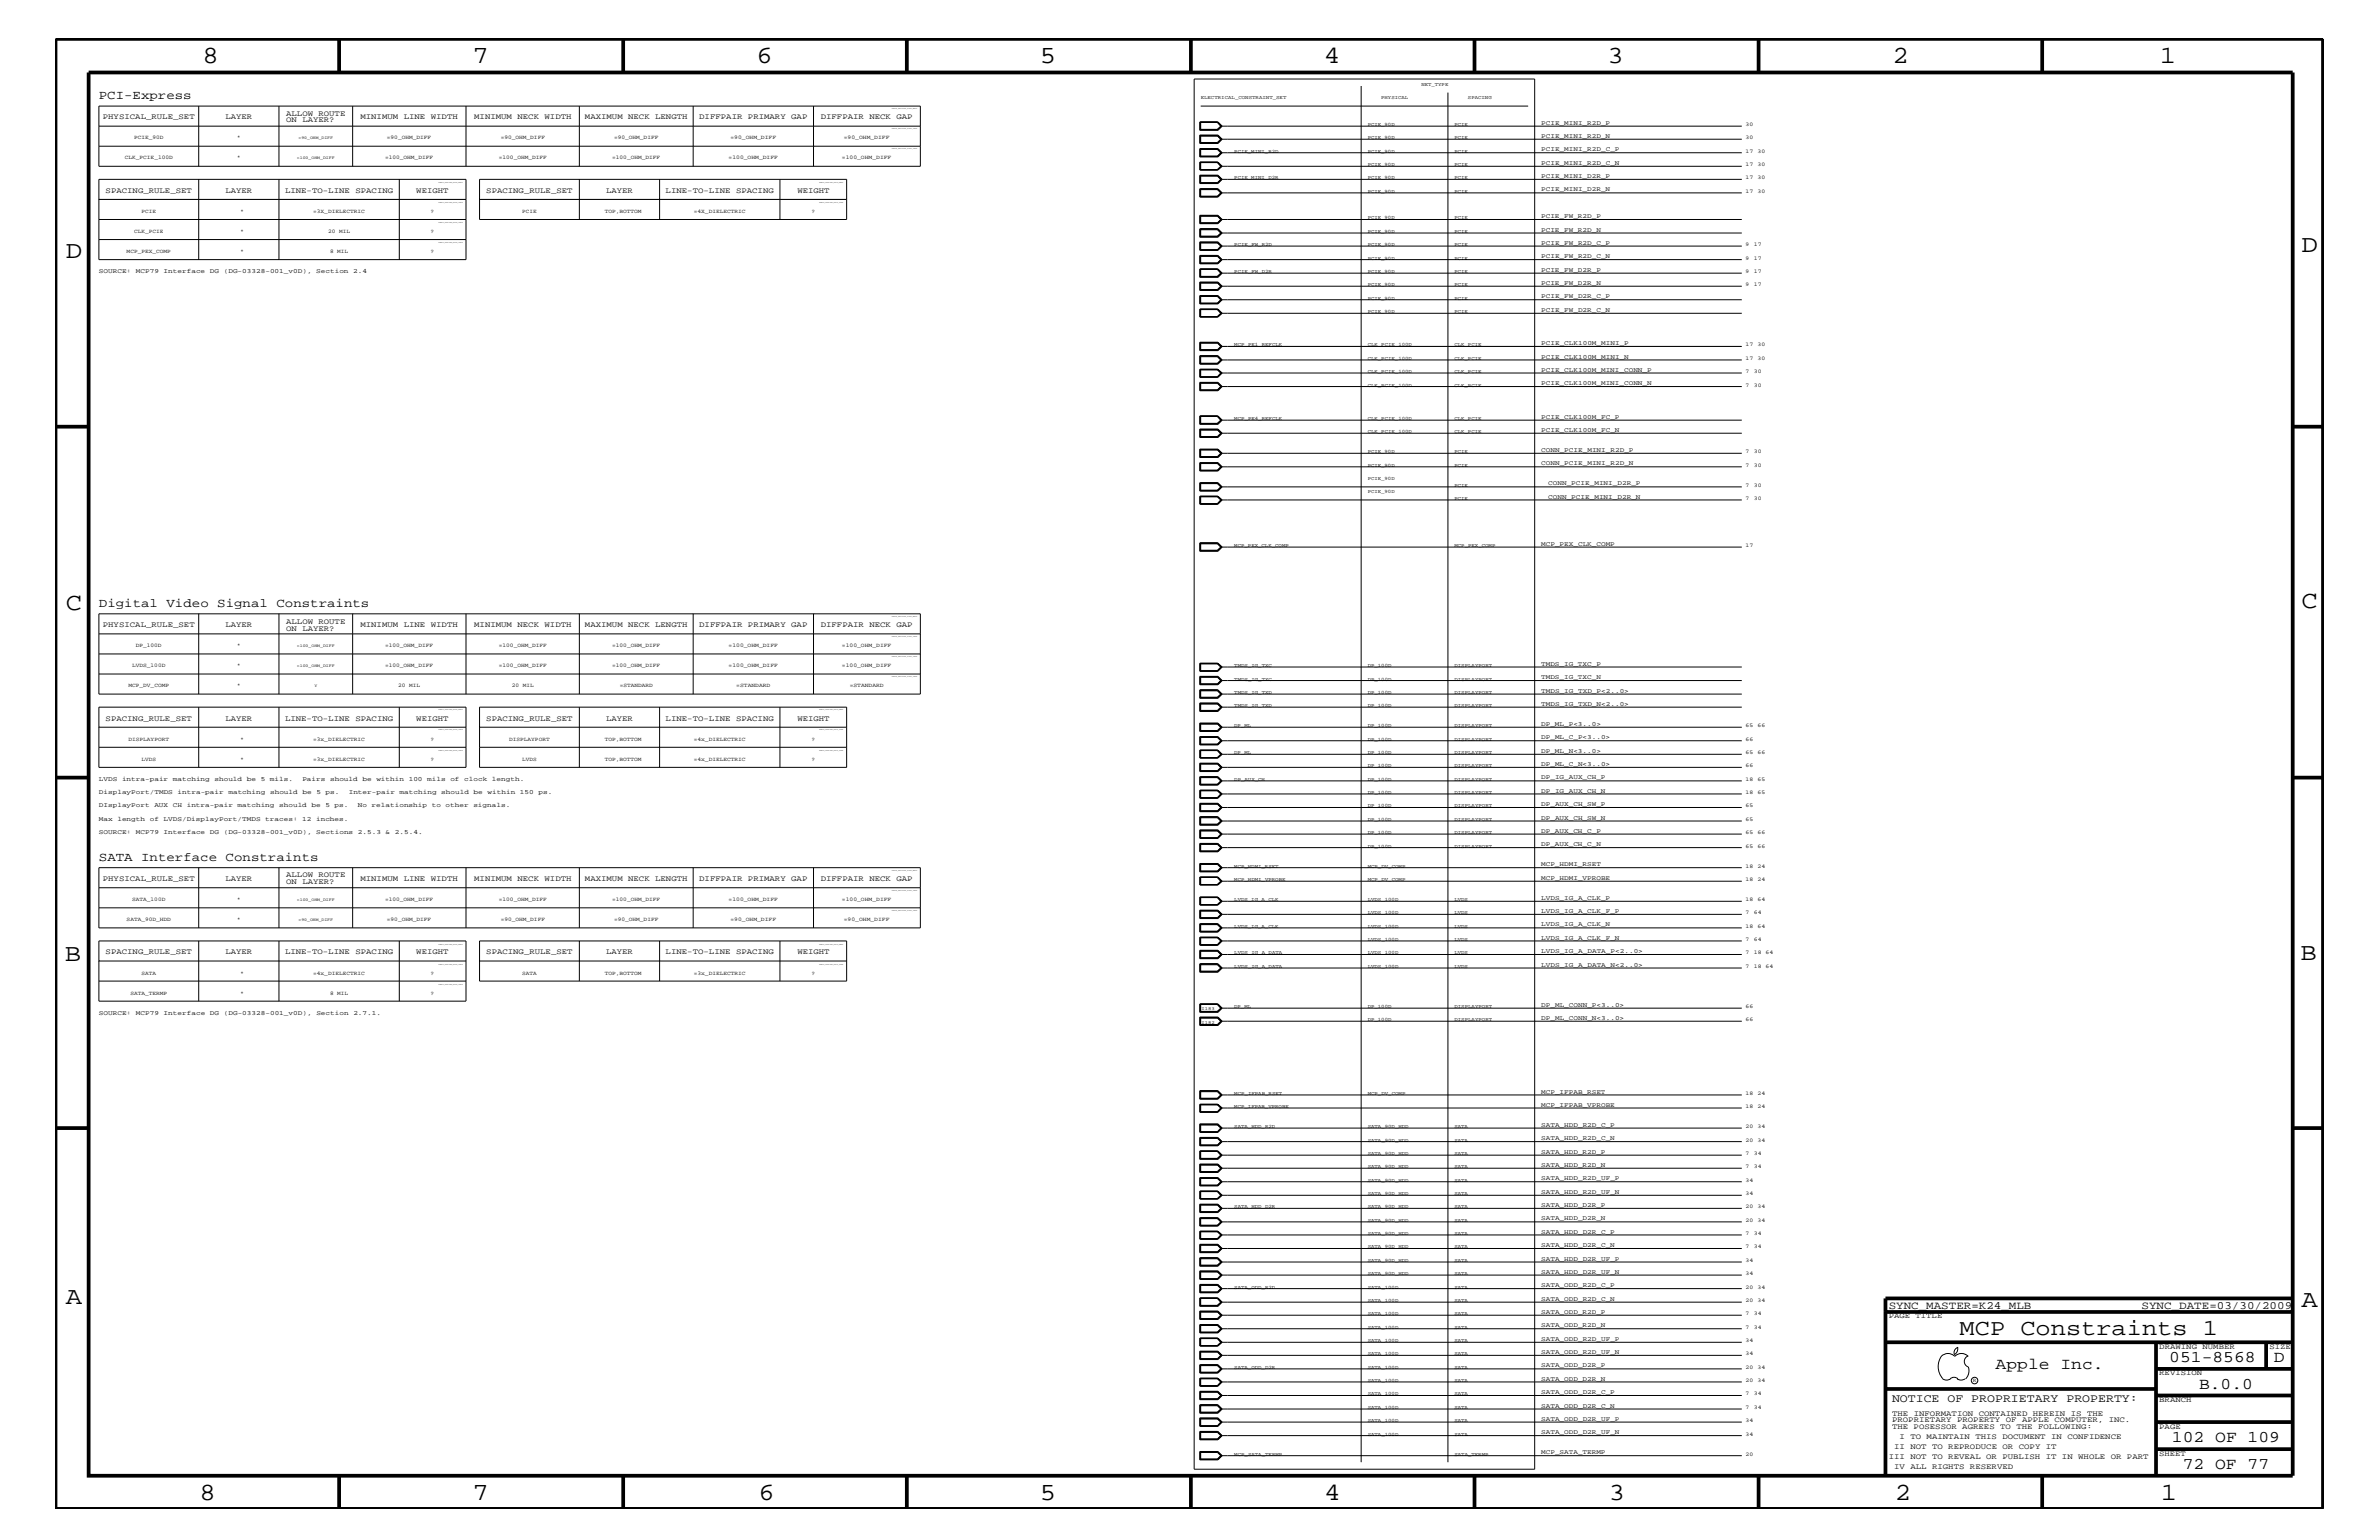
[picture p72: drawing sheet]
<svg xmlns="http://www.w3.org/2000/svg" width="432mm" height="279mm" viewBox="0 0 432 279" stroke-linecap="round" stroke-linejoin="round" font-family="sans-serif">
<defs><g id="words">
<g font-size="4.5">
<text x="36.7" y="11.5">8</text>
<text x="85.8" y="11.5">7</text>
<text x="137.3" y="11.5">6</text>
<text x="188.7" y="11.5">5</text>
<text x="240.3" y="11.5">4</text>
<text x="291.8" y="11.5">3</text>
<text x="343.5" y="11.5">2</text>
<text x="392" y="11.5">1</text>
<text x="11.9" y="46.8">D</text>
<text x="417.7" y="45.7">D</text>
<text x="11.9" y="110.6">C</text>
<text x="417.7" y="110.3">C</text>
<text x="11.8" y="174.3">B</text>
<text x="417.6" y="174.2">B</text>
<text x="11.9" y="236.7">A</text>
<text x="417.7" y="237.1">A</text>
<text x="36.2" y="272.1">8</text>
<text x="85.8" y="272.1">7</text>
<text x="137.7" y="272.1">6</text>
<text x="188.7" y="272.1">5</text>
<text x="240.4" y="272.1">4</text>
<text x="292" y="272.1">3</text>
<text x="343.9" y="272.1">2</text>
<text x="392.2" y="272.1">1</text>
</g>
<text font-size="4.1" x="355.7" y="242.3">MCP Constraints 1</text>
<g font-size="3">
<text x="362.2" y="248.4">Apple Inc.</text>
<text x="393.7" y="247.1">051-8568</text>
<text x="399.2" y="252">B.0.0</text>
<text x="412.7" y="247.1">D</text>
<text x="394.2" y="261.6">102 OF 109</text>
<text x="396.2" y="266.6">72 OF 77</text>
</g>
<g font-size="2.3">
<text x="17.9" y="18">PCI-Express</text>
<text x="17.9" y="110.2">Digital Video Signal Constraints</text>
<text x="17.9" y="156.2">SATA Interface Constraints</text>
</g>
<text font-size="2.1" x="343.4" y="254.4">NOTICE OF PROPRIETARY PROPERTY:</text>
<g font-size="2">
<text x="342.8" y="237.4">SYNC_MASTER=K24_MLB</text>
<text x="388.7" y="237.4">SYNC_DATE=03/30/2009</text>
</g>
<g font-size="1.4">
<text x="18.7" y="21.6">PHYSICAL_RULE_SET</text>
<text x="40.9" y="21.6">LAYER</text>
<text x="51.9" y="21">ALLOW ROUTE</text>
<text x="51.9" y="22.2">ON LAYER?</text>
<text x="65.4" y="21.6">MINIMUM LINE WIDTH</text>
<text x="86.1" y="21.6">MINIMUM NECK WIDTH</text>
<text x="106.2" y="21.6">MAXIMUM NECK LENGTH</text>
<text x="126.9" y="21.6">DIFFPAIR PRIMARY GAP</text>
<text x="149" y="21.6">DIFFPAIR NECK GAP</text>
<text x="19.2" y="35">SPACING_RULE_SET</text>
<text x="40.9" y="35">LAYER</text>
<text x="51.7" y="35">LINE-TO-LINE SPACING</text>
<text x="75.6" y="35">WEIGHT</text>
<text x="88.3" y="35">SPACING_RULE_SET</text>
<text x="110" y="35">LAYER</text>
<text x="120.8" y="35">LINE-TO-LINE SPACING</text>
<text x="144.7" y="35">WEIGHT</text>
<text x="18.7" y="113.7">PHYSICAL_RULE_SET</text>
<text x="40.9" y="113.7">LAYER</text>
<text x="51.9" y="113.1">ALLOW ROUTE</text>
<text x="65.4" y="113.7">MINIMUM LINE WIDTH</text>
<text x="86.1" y="113.7">MINIMUM NECK WIDTH</text>
<text x="106.2" y="113.7">MAXIMUM NECK LENGTH</text>
<text x="126.9" y="113.7">DIFFPAIR PRIMARY GAP</text>
<text x="149" y="113.7">DIFFPAIR NECK GAP</text>
<text x="51.9" y="114.4">ON LAYER?</text>
<text x="19.2" y="130.8">SPACING_RULE_SET</text>
<text x="40.9" y="130.8">LAYER</text>
<text x="51.7" y="130.8">LINE-TO-LINE SPACING</text>
<text x="75.6" y="130.8">WEIGHT</text>
<text x="88.3" y="130.8">SPACING_RULE_SET</text>
<text x="110" y="130.8">LAYER</text>
<text x="120.8" y="130.8">LINE-TO-LINE SPACING</text>
<text x="144.7" y="130.8">WEIGHT</text>
<text x="18.7" y="159.9">PHYSICAL_RULE_SET</text>
<text x="40.9" y="159.9">LAYER</text>
<text x="51.9" y="159.2">ALLOW ROUTE</text>
<text x="51.9" y="160.5">ON LAYER?</text>
<text x="65.4" y="159.9">MINIMUM LINE WIDTH</text>
<text x="86.1" y="159.9">MINIMUM NECK WIDTH</text>
<text x="106.2" y="159.9">MAXIMUM NECK LENGTH</text>
<text x="126.9" y="159.9">DIFFPAIR PRIMARY GAP</text>
<text x="149" y="159.9">DIFFPAIR NECK GAP</text>
<text x="19.2" y="173.2">SPACING_RULE_SET</text>
<text x="40.9" y="173.2">LAYER</text>
<text x="51.7" y="173.2">LINE-TO-LINE SPACING</text>
<text x="75.6" y="173.2">WEIGHT</text>
<text x="88.3" y="173.2">SPACING_RULE_SET</text>
<text x="110" y="173.2">LAYER</text>
<text x="120.8" y="173.2">LINE-TO-LINE SPACING</text>
<text x="144.7" y="173.2">WEIGHT</text>
<text x="342.8" y="239.2">PAGE TITLE</text>
<text x="391.9" y="244.7">DRAWING NUMBER</text>
<text x="411.9" y="244.7">SIZE</text>
<text x="391.9" y="249.5">REVISION</text>
<text x="343.4" y="256.8">THE INFORMATION CONTAINED HEREIN IS THE</text>
<text x="391.9" y="254.4">BRANCH</text>
<text x="343.4" y="259.3">THE POSESSOR AGREES TO THE FOLLOWING:</text>
<text x="343.4" y="258">PROPRIETARY PROPERTY OF APPLE COMPUTER, INC.</text>
<text x="343.8" y="262.9">II NOT TO REPRODUCE OR COPY IT</text>
<text x="344.8" y="261.1">I TO MAINTAIN THIS DOCUMENT IN CONFIDENCE</text>
<text x="391.9" y="259.3">PAGE</text>
<text x="342.8" y="264.7">III NOT TO REVEAL OR PUBLISH IT IN WHOLE OR PART</text>
<text x="343.8" y="266.6">IV ALL RIGHTS RESERVED</text>
<text x="391.9" y="264.1">SHEET</text>
</g>
<g font-size="1.2">
<text x="279.7" y="22.6">PCIE_MINI_R2D_P</text>
<text x="279.7" y="25">PCIE_MINI_R2D_N</text>
<text x="279.7" y="27.5">PCIE_MINI_R2D_C_P</text>
<text x="279.7" y="29.9">PCIE_MINI_R2D_C_N</text>
<text x="279.7" y="32.3">PCIE_MINI_D2R_P</text>
<text x="279.7" y="34.7">PCIE_MINI_D2R_N</text>
<text x="279.7" y="39.6">PCIE_FW_R2D_P</text>
<text x="279.7" y="42">PCIE_FW_R2D_N</text>
<text x="279.7" y="46.8">PCIE_FW_R2D_C_N</text>
<text x="279.7" y="44.4">PCIE_FW_R2D_C_P</text>
<text x="17.9" y="49.6">SOURCE:</text>
<text x="24.7" y="49.6">MCP79</text>
<text x="29.7" y="49.6">Interface</text>
<text x="38.1" y="49.6">DG</text>
<text x="40.6" y="49.6">(DG-03328-001_v0D),</text>
<text x="57.4" y="49.6">Section</text>
<text x="64.1" y="49.6">2.4</text>
<text x="279.7" y="51.7">PCIE_FW_D2R_N</text>
<text x="279.7" y="49.3">PCIE_FW_D2R_P</text>
<text x="279.7" y="56.6">PCIE_FW_D2R_C_N</text>
<text x="279.7" y="54.1">PCIE_FW_D2R_C_P</text>
<text x="279.7" y="65.1">PCIE_CLK100M_MINI_N</text>
<text x="279.7" y="62.6">PCIE_CLK100M_MINI_P</text>
<text x="279.7" y="69.9">PCIE_CLK100M_MINI_CONN_N</text>
<text x="279.7" y="67.5">PCIE_CLK100M_MINI_CONN_P</text>
<text x="279.7" y="76">PCIE_CLK100M_FC_P</text>
<text x="279.7" y="78.3">PCIE_CLK100M_FC_N</text>
<text x="279.7" y="82">CONN_PCIE_MINI_R2D_P</text>
<text x="279.7" y="84.4">CONN_PCIE_MINI_R2D_N</text>
<text x="281" y="88.1">CONN_PCIE_MINI_D2R_P</text>
<text x="281" y="90.5">CONN_PCIE_MINI_D2R_N</text>
<text x="279.7" y="99">MCP_PEX_CLK_COMP</text>
<text x="279.7" y="120.8">TMDS_IG_TXC_P</text>
<text x="279.7" y="123.2">TMDS_IG_TXC_N</text>
<text x="279.7" y="125.7">TMDS_IG_TXD_P&lt;2..0&gt;</text>
<text x="279.7" y="131.7">DP_ML_P&lt;3..0&gt;</text>
<text x="279.7" y="128">TMDS_IG_TXD_N&lt;2..0&gt;</text>
<text x="279.7" y="134.1">DP_ML_C_P&lt;3..0&gt;</text>
<text x="279.7" y="136.6">DP_ML_N&lt;3..0&gt;</text>
<text x="17.9" y="141.7">LVDS</text>
<text x="22.1" y="141.7">intra-pair</text>
<text x="31.4" y="141.7">matching</text>
<text x="38.9" y="141.7">should</text>
<text x="44.8" y="141.7">be</text>
<text x="47.3" y="141.7">5</text>
<text x="49" y="141.7">mils.</text>
<text x="54.9" y="141.7">Pairs</text>
<text x="59.9" y="141.7">should</text>
<text x="65.8" y="141.7">be</text>
<text x="68.3" y="141.7">within</text>
<text x="74.2" y="141.7">100</text>
<text x="77.5" y="141.7">mils</text>
<text x="81.7" y="141.7">of</text>
<text x="84.3" y="141.7">clock</text>
<text x="89.3" y="141.7">length.</text>
<text x="279.7" y="139">DP_ML_C_N&lt;3..0&gt;</text>
<text x="279.7" y="143.9">DP_IG_AUX_CH_N</text>
<text x="279.7" y="141.4">DP_IG_AUX_CH_P</text>
<text x="17.9" y="149">Max</text>
<text x="17.9" y="146.5">DIsplayPort</text>
<text x="17.9" y="144">DisplayPort/TMDS</text>
<text x="21.3" y="149">length</text>
<text x="27.2" y="149">of</text>
<text x="28" y="146.5">AUX</text>
<text x="29.7" y="149">LVDS/DisplayPort/TMDS</text>
<text x="31.4" y="146.5">CH</text>
<text x="32.2" y="144">intra-pair</text>
<text x="33.9" y="146.5">intra-pair</text>
<text x="41.5" y="144">matching</text>
<text x="43.1" y="146.5">matching</text>
<text x="48.1" y="149">traces:</text>
<text x="49" y="144">should</text>
<text x="50.7" y="146.5">should</text>
<text x="54.9" y="149">12</text>
<text x="54.9" y="144">be</text>
<text x="56.5" y="146.5">be</text>
<text x="57.4" y="149">inches.</text>
<text x="57.4" y="144">5</text>
<text x="59.1" y="146.5">5</text>
<text x="59.1" y="144">ps.</text>
<text x="60.7" y="146.5">ps.</text>
<text x="63.3" y="144">Inter-pair</text>
<text x="64.9" y="146.5">No</text>
<text x="67.5" y="146.5">relationship</text>
<text x="72.5" y="144">matching</text>
<text x="78.4" y="146.5">to</text>
<text x="80.1" y="144">should</text>
<text x="80.9" y="146.5">other</text>
<text x="85.9" y="146.5">signals.</text>
<text x="86" y="144">be</text>
<text x="88.5" y="144">within</text>
<text x="94.4" y="144">150</text>
<text x="97.7" y="144">ps.</text>
<text x="279.7" y="146.2">DP_AUX_CH_SW_P</text>
<text x="279.7" y="148.7">DP_AUX_CH_SW_N</text>
<text x="17.9" y="151.3">SOURCE:</text>
<text x="24.7" y="151.3">MCP79</text>
<text x="29.7" y="151.3">Interface</text>
<text x="38.1" y="151.3">DG</text>
<text x="40.6" y="151.3">(DG-03328-001_v0D),</text>
<text x="57.4" y="151.3">Sections</text>
<text x="65" y="151.3">2.5.3</text>
<text x="70" y="151.3">&amp;</text>
<text x="71.7" y="151.3">2.5.4.</text>
<text x="279.7" y="151.1">DP_AUX_CH_C_P</text>
<text x="279.7" y="153.5">DP_AUX_CH_C_N</text>
<text x="279.7" y="159.6">MCP_HDMI_VPROBE</text>
<text x="279.7" y="157.2">MCP_HDMI_RSET</text>
<text x="279.7" y="163.3">LVDS_IG_A_CLK_P</text>
<text x="279.7" y="165.6">LVDS_IG_A_CLK_F_P</text>
<text x="279.7" y="170.5">LVDS_IG_A_CLK_F_N</text>
<text x="279.7" y="172.9">LVDS_IG_A_DATA_P&lt;2..0&gt;</text>
<text x="279.7" y="168.1">LVDS_IG_A_CLK_N</text>
<text x="279.7" y="175.4">LVDS_IG_A_DATA_N&lt;2..0&gt;</text>
<text x="17.9" y="184.1">SOURCE:</text>
<text x="24.7" y="184.1">MCP79</text>
<text x="29.7" y="184.1">Interface</text>
<text x="38.1" y="184.1">DG</text>
<text x="40.6" y="184.1">(DG-03328-001_v0D),</text>
<text x="57.4" y="184.1">Section</text>
<text x="64.1" y="184.1">2.7.1.</text>
<text x="279.7" y="182.7">DP_ML_CONN_P&lt;3..0&gt;</text>
<text x="279.7" y="185">DP_ML_CONN_N&lt;3..0&gt;</text>
<text x="279.7" y="198.4">MCP_IFPAB_RSET</text>
<text x="279.7" y="200.9">MCP_IFPAB_VPROBE</text>
<text x="279.7" y="206.9">SATA_HDD_R2D_C_N</text>
<text x="279.7" y="204.4">SATA_HDD_R2D_C_P</text>
<text x="279.7" y="209.3">SATA_HDD_R2D_P</text>
<text x="279.7" y="214.2">SATA_HDD_R2D_UF_P</text>
<text x="279.7" y="211.7">SATA_HDD_R2D_N</text>
<text x="279.7" y="216.6">SATA_HDD_R2D_UF_N</text>
<text x="279.7" y="219">SATA_HDD_D2R_P</text>
<text x="279.7" y="221.4">SATA_HDD_D2R_N</text>
<text x="279.7" y="226.3">SATA_HDD_D2R_C_N</text>
<text x="279.7" y="223.9">SATA_HDD_D2R_C_P</text>
<text x="279.7" y="233.5">SATA_ODD_R2D_C_P</text>
<text x="279.7" y="231.1">SATA_HDD_D2R_UF_N</text>
<text x="279.7" y="228.7">SATA_HDD_D2R_UF_P</text>
<text x="279.7" y="236">SATA_ODD_R2D_C_N</text>
<text x="279.7" y="238.4">SATA_ODD_R2D_P</text>
<text x="279.7" y="245.6">SATA_ODD_R2D_UF_N</text>
<text x="279.7" y="243.3">SATA_ODD_R2D_UF_P</text>
<text x="279.7" y="240.8">SATA_ODD_R2D_N</text>
<text x="279.7" y="248.1">SATA_ODD_D2R_P</text>
<text x="279.7" y="250.6">SATA_ODD_D2R_N</text>
<text x="279.7" y="257.8">SATA_ODD_D2R_UF_P</text>
<text x="279.7" y="255.4">SATA_ODD_D2R_C_N</text>
<text x="279.7" y="252.9">SATA_ODD_D2R_C_P</text>
<text x="279.7" y="260.2">SATA_ODD_D2R_UF_N</text>
<text x="279.7" y="263.8">MCP_SATA_TERMP</text>
</g>
<g font-size="1">
<text x="316.8" y="22.9">30</text>
<text x="22.6" y="28.9">CLK_PCIE_100D</text>
<text x="24.3" y="25.3">PCIE_90D</text>
<text x="43.1" y="28.9">*</text>
<text x="43.1" y="25.3">*</text>
<text x="69.9" y="28.9">=100_OHM_DIFF</text>
<text x="70.2" y="25.3">=90_OHM_DIFF</text>
<text x="90.6" y="28.9">=100_OHM_DIFF</text>
<text x="90.9" y="25.3">=90_OHM_DIFF</text>
<text x="111.1" y="28.9">=100_OHM_DIFF</text>
<text x="111.5" y="25.3">=90_OHM_DIFF</text>
<text x="132.2" y="28.9">=100_OHM_DIFF</text>
<text x="132.6" y="25.3">=90_OHM_DIFF</text>
<text x="152.8" y="28.9">=100_OHM_DIFF</text>
<text x="153.2" y="25.3">=90_OHM_DIFF</text>
<text x="316.8" y="25.3">30</text>
<text x="316.8" y="27.7">17</text>
<text x="319" y="27.7">30</text>
<text x="316.8" y="32.5">17</text>
<text x="316.8" y="35">17</text>
<text x="316.8" y="30.2">17</text>
<text x="319" y="32.5">30</text>
<text x="319" y="35">30</text>
<text x="319" y="30.2">30</text>
<text x="25.7" y="38.6">PCIE</text>
<text x="43.6" y="38.6">*</text>
<text x="56.9" y="38.6">=3X_DIELECTRIC</text>
<text x="78.1" y="38.6">?</text>
<text x="94.8" y="38.6">PCIE</text>
<text x="109.8" y="38.6">TOP,BOTTOM</text>
<text x="125.9" y="38.6">=4X_DIELECTRIC</text>
<text x="147.3" y="38.6">?</text>
<text x="23" y="45.9">MCP_PEX_COMP</text>
<text x="24.3" y="42.3">CLK_PCIE</text>
<text x="43.6" y="45.9">*</text>
<text x="43.6" y="42.3">*</text>
<text x="59.6" y="42.3">20 MIL</text>
<text x="59.9" y="45.9">8 MIL</text>
<text x="78.1" y="45.9">?</text>
<text x="78.1" y="42.3">?</text>
<text x="316.8" y="47.1">9</text>
<text x="316.8" y="44.6">9</text>
<text x="318.3" y="47.1">17</text>
<text x="318.3" y="44.6">17</text>
<text x="316.8" y="51.9">9</text>
<text x="316.8" y="49.6">9</text>
<text x="318.3" y="51.9">17</text>
<text x="318.3" y="49.6">17</text>
<text x="316.8" y="65.3">17</text>
<text x="316.8" y="62.9">17</text>
<text x="319" y="65.3">30</text>
<text x="319" y="62.9">30</text>
<text x="316.8" y="70.1">7</text>
<text x="316.8" y="67.7">7</text>
<text x="318.3" y="70.1">30</text>
<text x="318.3" y="67.7">30</text>
<text x="316.8" y="82.2">7</text>
<text x="318.3" y="82.2">30</text>
<text x="316.8" y="88.3">7</text>
<text x="316.8" y="84.7">7</text>
<text x="318.3" y="88.3">30</text>
<text x="318.3" y="84.7">30</text>
<text x="316.8" y="90.7">7</text>
<text x="318.3" y="90.7">30</text>
<text x="316.8" y="99.3">17</text>
<text x="24.7" y="117.4">DP_100D</text>
<text x="43.1" y="117.4">*</text>
<text x="69.9" y="117.4">=100_OHM_DIFF</text>
<text x="90.6" y="117.4">=100_OHM_DIFF</text>
<text x="111.1" y="117.4">=100_OHM_DIFF</text>
<text x="132.2" y="117.4">=100_OHM_DIFF</text>
<text x="152.8" y="117.4">=100_OHM_DIFF</text>
<text x="23.3" y="124.7">MCP_DV_COMP</text>
<text x="24" y="121">LVDS_100D</text>
<text x="43.1" y="124.7">*</text>
<text x="43.1" y="121">*</text>
<text x="69.9" y="121">=100_OHM_DIFF</text>
<text x="72.3" y="124.7">20 MIL</text>
<text x="90.6" y="121">=100_OHM_DIFF</text>
<text x="92.9" y="124.7">20 MIL</text>
<text x="111.1" y="121">=100_OHM_DIFF</text>
<text x="112.5" y="124.7">=STANDARD</text>
<text x="132.2" y="121">=100_OHM_DIFF</text>
<text x="133.6" y="124.7">=STANDARD</text>
<text x="152.8" y="121">=100_OHM_DIFF</text>
<text x="154.2" y="124.7">=STANDARD</text>
<text x="316.8" y="131.9">65</text>
<text x="319" y="131.9">66</text>
<text x="23.3" y="134.4">DISPLAYPORT</text>
<text x="43.6" y="134.4">*</text>
<text x="56.9" y="134.4">=3x_DIELECTRIC</text>
<text x="78.1" y="134.4">?</text>
<text x="92.4" y="134.4">DISPLAYPORT</text>
<text x="109.8" y="134.4">TOP,BOTTOM</text>
<text x="125.9" y="134.4">=4x_DIELECTRIC</text>
<text x="147.3" y="134.4">?</text>
<text x="316.8" y="134.4">66</text>
<text x="316.8" y="136.8">65</text>
<text x="319" y="136.8">66</text>
<text x="25.7" y="138">LVDS</text>
<text x="43.6" y="138">*</text>
<text x="56.9" y="138">=3x_DIELECTRIC</text>
<text x="78.1" y="138">?</text>
<text x="94.8" y="138">LVDS</text>
<text x="109.8" y="138">TOP,BOTTOM</text>
<text x="125.9" y="138">=4x_DIELECTRIC</text>
<text x="147.3" y="138">?</text>
<text x="316.8" y="139.2">66</text>
<text x="316.8" y="141.7">18</text>
<text x="319" y="141.7">65</text>
<text x="316.8" y="144">18</text>
<text x="316.8" y="146.5">65</text>
<text x="316.8" y="149">65</text>
<text x="319" y="144">65</text>
<text x="316.8" y="151.3">65</text>
<text x="316.8" y="153.8">65</text>
<text x="319" y="151.3">66</text>
<text x="319" y="153.8">66</text>
<text x="316.8" y="159.9">18</text>
<text x="316.8" y="157.4">18</text>
<text x="319" y="159.9">24</text>
<text x="319" y="157.4">24</text>
<text x="23" y="167.1">SATA_90D_HDD</text>
<text x="24" y="163.5">SATA_100D</text>
<text x="43.1" y="163.5">*</text>
<text x="43.1" y="167.1">*</text>
<text x="69.9" y="163.5">=100_OHM_DIFF</text>
<text x="70.2" y="167.1">=90_OHM_DIFF</text>
<text x="90.6" y="163.5">=100_OHM_DIFF</text>
<text x="90.9" y="167.1">=90_OHM_DIFF</text>
<text x="111.1" y="163.5">=100_OHM_DIFF</text>
<text x="111.5" y="167.1">=90_OHM_DIFF</text>
<text x="132.2" y="163.5">=100_OHM_DIFF</text>
<text x="132.6" y="167.1">=90_OHM_DIFF</text>
<text x="152.8" y="163.5">=100_OHM_DIFF</text>
<text x="153.2" y="167.1">=90_OHM_DIFF</text>
<text x="316.8" y="163.5">18</text>
<text x="316.8" y="165.9">7</text>
<text x="318.3" y="165.9">64</text>
<text x="319" y="163.5">64</text>
<text x="316.8" y="170.7">7</text>
<text x="316.8" y="173.2">7</text>
<text x="316.8" y="168.3">18</text>
<text x="318.3" y="170.7">64</text>
<text x="318.3" y="173.2">18 64</text>
<text x="319" y="168.3">64</text>
<text x="25.7" y="176.8">SATA</text>
<text x="43.6" y="176.8">*</text>
<text x="56.9" y="176.8">=4x_DIELECTRIC</text>
<text x="78.1" y="176.8">?</text>
<text x="94.8" y="176.8">SATA</text>
<text x="109.8" y="176.8">TOP,BOTTOM</text>
<text x="125.9" y="176.8">=3x_DIELECTRIC</text>
<text x="147.3" y="176.8">?</text>
<text x="316.8" y="175.6">7</text>
<text x="318.3" y="175.6">18 64</text>
<text x="23.7" y="180.5">SATA_TERMP</text>
<text x="43.6" y="180.5">*</text>
<text x="59.9" y="180.5">8 MIL</text>
<text x="78.1" y="180.5">?</text>
<text x="316.8" y="182.9">66</text>
<text x="316.8" y="185.3">66</text>
<text x="316.8" y="198.7">18</text>
<text x="316.8" y="201">18</text>
<text x="319" y="198.7">24</text>
<text x="319" y="201">24</text>
<text x="316.8" y="207.1">20</text>
<text x="316.8" y="204.7">20</text>
<text x="316.8" y="209.6">7</text>
<text x="318.3" y="209.6">34</text>
<text x="319" y="207.1">34</text>
<text x="319" y="204.7">34</text>
<text x="316.8" y="214.4">34</text>
<text x="316.8" y="211.9">7</text>
<text x="318.3" y="211.9">34</text>
<text x="316.8" y="216.9">34</text>
<text x="316.8" y="219.2">20</text>
<text x="316.8" y="221.7">20</text>
<text x="319" y="219.2">34</text>
<text x="319" y="221.7">34</text>
<text x="316.8" y="226.5">7</text>
<text x="316.8" y="224.1">7</text>
<text x="318.3" y="226.5">34</text>
<text x="318.3" y="224.1">34</text>
<text x="316.8" y="233.8">20</text>
<text x="316.8" y="231.3">34</text>
<text x="316.8" y="229">34</text>
<text x="319" y="233.8">34</text>
<text x="316.8" y="236.2">20</text>
<text x="316.8" y="238.6">7</text>
<text x="318.3" y="238.6">34</text>
<text x="319" y="236.2">34</text>
<text x="316.8" y="245.9">34</text>
<text x="316.8" y="243.5">34</text>
<text x="316.8" y="241.1">7</text>
<text x="318.3" y="241.1">34</text>
<text x="316.8" y="248.4">20</text>
<text x="316.8" y="250.7">20</text>
<text x="319" y="248.4">34</text>
<text x="319" y="250.7">34</text>
<text x="358.1" y="250.7">R</text>
<text x="316.8" y="255.6">7</text>
<text x="316.8" y="253.2">7</text>
<text x="318.3" y="255.6">34</text>
<text x="318.3" y="253.2">34</text>
<text x="316.8" y="258">34</text>
<text x="316.8" y="260.5">34</text>
<text x="316.8" y="264.1">20</text>
</g>
<g font-size=".9">
<text x="217.9" y="18">ELECTRICAL_CONSTRAINT_SET</text>
<text x="250.7" y="18">PHYSICAL</text>
<text x="258" y="15.6">NET_TYPE</text>
<text x="266.4" y="18">SPACING</text>
<text x="248.2" y="22.9">PCIE_90D</text>
<text x="264" y="22.9">PCIE</text>
<text x="224" y="27.7">PCIE_MINI_R2D</text>
<text x="248.2" y="25.3">PCIE_90D</text>
<text x="248.2" y="27.7">PCIE_90D</text>
<text x="264" y="27.7">PCIE</text>
<text x="264" y="25.3">PCIE</text>
<text x="224" y="32.5">PCIE_MINI_D2R</text>
<text x="248.2" y="32.5">PCIE_90D</text>
<text x="248.2" y="35">PCIE_90D</text>
<text x="248.2" y="30.2">PCIE_90D</text>
<text x="264" y="32.5">PCIE</text>
<text x="264" y="35">PCIE</text>
<text x="264" y="30.2">PCIE</text>
<text x="248.2" y="39.8">PCIE_90D</text>
<text x="264" y="39.8">PCIE</text>
<text x="224" y="44.6">PCIE_FW_R2D</text>
<text x="248.2" y="42.3">PCIE_90D</text>
<text x="248.2" y="44.6">PCIE_90D</text>
<text x="248.2" y="47.1">PCIE_90D</text>
<text x="264" y="42.3">PCIE</text>
<text x="264" y="47.1">PCIE</text>
<text x="264" y="44.6">PCIE</text>
<text x="224" y="49.6">PCIE_FW_D2R</text>
<text x="248.2" y="49.6">PCIE_90D</text>
<text x="248.2" y="51.9">PCIE_90D</text>
<text x="264" y="51.9">PCIE</text>
<text x="264" y="49.6">PCIE</text>
<text x="248.2" y="56.8">PCIE_90D</text>
<text x="248.2" y="54.4">PCIE_90D</text>
<text x="264" y="56.8">PCIE</text>
<text x="264" y="54.4">PCIE</text>
<text x="224" y="62.9">MCP_PE1_REFCLK</text>
<text x="248.2" y="65.3">CLK_PCIE_100D</text>
<text x="248.2" y="62.9">CLK_PCIE_100D</text>
<text x="264" y="65.3">CLK_PCIE</text>
<text x="264" y="62.9">CLK_PCIE</text>
<text x="248.2" y="70.1">CLK_PCIE_100D</text>
<text x="248.2" y="67.7">CLK_PCIE_100D</text>
<text x="264" y="70.1">CLK_PCIE</text>
<text x="264" y="67.7">CLK_PCIE</text>
<text x="224" y="76.2">MCP_PE4_REFCLK</text>
<text x="248.2" y="76.2">CLK_PCIE_100D</text>
<text x="264" y="76.2">CLK_PCIE</text>
<text x="248.2" y="78.6">CLK_PCIE_100D</text>
<text x="248.2" y="82.2">PCIE_90D</text>
<text x="264" y="78.6">CLK_PCIE</text>
<text x="264" y="82.2">PCIE</text>
<text x="248.2" y="87.1">PCIE_90D</text>
<text x="248.2" y="89.5">PCIE_90D</text>
<text x="248.2" y="84.7">PCIE_90D</text>
<text x="264" y="88.3">PCIE</text>
<text x="264" y="84.7">PCIE</text>
<text x="264" y="90.7">PCIE</text>
<text x="224" y="99.3">MCP_PEX_CLK_COMP</text>
<text x="264" y="99.3">MCP_PEX_COMP</text>
<text x="224" y="121">TMDS_IG_TXC</text>
<text x="224" y="123.5">TMDS_IG_TXC</text>
<text x="224" y="125.9">TMDS_IG_TXD</text>
<text x="248.2" y="121">DP_100D</text>
<text x="248.2" y="123.5">DP_100D</text>
<text x="248.2" y="125.9">DP_100D</text>
<text x="264" y="123.5">DISPLAYPORT</text>
<text x="264" y="125.9">DISPLAYPORT</text>
<text x="264" y="121">DISPLAYPORT</text>
<text x="224" y="131.9">DP_ML</text>
<text x="224" y="128.3">TMDS_IG_TXD</text>
<text x="248.2" y="131.9">DP_100D</text>
<text x="248.2" y="128.3">DP_100D</text>
<text x="264" y="128.3">DISPLAYPORT</text>
<text x="264" y="131.9">DISPLAYPORT</text>
<text x="224" y="136.8">DP_ML</text>
<text x="248.2" y="134.4">DP_100D</text>
<text x="248.2" y="136.8">DP_100D</text>
<text x="264" y="134.4">DISPLAYPORT</text>
<text x="264" y="136.8">DISPLAYPORT</text>
<text x="224" y="141.7">DP_AUX_CH</text>
<text x="248.2" y="139.2">DP_100D</text>
<text x="248.2" y="141.7">DP_100D</text>
<text x="264" y="139.2">DISPLAYPORT</text>
<text x="264" y="141.7">DISPLAYPORT</text>
<text x="248.2" y="144">DP_100D</text>
<text x="248.2" y="146.5">DP_100D</text>
<text x="248.2" y="149">DP_100D</text>
<text x="264" y="144">DISPLAYPORT</text>
<text x="264" y="146.5">DISPLAYPORT</text>
<text x="264" y="149">DISPLAYPORT</text>
<text x="248.2" y="151.3">DP_100D</text>
<text x="248.2" y="153.8">DP_100D</text>
<text x="264" y="151.3">DISPLAYPORT</text>
<text x="264" y="153.8">DISPLAYPORT</text>
<text x="224" y="159.9">MCP_HDMI_VPROBE</text>
<text x="224" y="157.4">MCP_HDMI_RSET</text>
<text x="248.2" y="159.9">MCP_DV_COMP</text>
<text x="248.2" y="157.4">MCP_DV_COMP</text>
<text x="224" y="163.5">LVDS_IG_A_CLK</text>
<text x="248.2" y="163.5">LVDS_100D</text>
<text x="248.2" y="165.9">LVDS_100D</text>
<text x="264" y="163.5">LVDS</text>
<text x="264" y="165.9">LVDS</text>
<text x="224" y="173.2">LVDS_IG_A_DATA</text>
<text x="224" y="168.3">LVDS_IG_A_CLK</text>
<text x="248.2" y="170.7">LVDS_100D</text>
<text x="248.2" y="173.2">LVDS_100D</text>
<text x="248.2" y="168.3">LVDS_100D</text>
<text x="264" y="170.7">LVDS</text>
<text x="264" y="173.2">LVDS</text>
<text x="264" y="168.3">LVDS</text>
<text x="224" y="175.6">LVDS_IG_A_DATA</text>
<text x="248.2" y="175.6">LVDS_100D</text>
<text x="264" y="175.6">LVDS</text>
<text x="224" y="182.9">DP_ML</text>
<text x="248.2" y="182.9">DP_100D</text>
<text x="248.2" y="185.3">DP_100D</text>
<text x="264" y="182.9">DISPLAYPORT</text>
<text x="264" y="185.3">DISPLAYPORT</text>
<text x="224" y="198.7">MCP_IFPAB_RSET</text>
<text x="224" y="201">MCP_IFPAB_VPROBE</text>
<text x="248.2" y="198.7">MCP_DV_COMP</text>
<text x="224" y="204.7">SATA_HDD_R2D</text>
<text x="248.2" y="207.1">SATA_90D_HDD</text>
<text x="248.2" y="204.7">SATA_90D_HDD</text>
<text x="248.2" y="209.6">SATA_90D_HDD</text>
<text x="264" y="207.1">SATA</text>
<text x="264" y="204.7">SATA</text>
<text x="264" y="209.6">SATA</text>
<text x="248.2" y="214.4">SATA_90D_HDD</text>
<text x="248.2" y="211.9">SATA_90D_HDD</text>
<text x="264" y="214.4">SATA</text>
<text x="264" y="211.9">SATA</text>
<text x="224" y="219.2">SATA_HDD_D2R</text>
<text x="248.2" y="216.9">SATA_90D_HDD</text>
<text x="248.2" y="219.2">SATA_90D_HDD</text>
<text x="248.2" y="221.7">SATA_90D_HDD</text>
<text x="264" y="216.9">SATA</text>
<text x="264" y="219.2">SATA</text>
<text x="264" y="221.7">SATA</text>
<text x="248.2" y="226.5">SATA_90D_HDD</text>
<text x="248.2" y="224.1">SATA_90D_HDD</text>
<text x="264" y="226.5">SATA</text>
<text x="264" y="224.1">SATA</text>
<text x="224" y="233.8">SATA_ODD_R2D</text>
<text x="248.2" y="233.8">SATA_100D</text>
<text x="248.2" y="229">SATA_90D_HDD</text>
<text x="248.2" y="231.3">SATA_90D_HDD</text>
<text x="264" y="233.8">SATA</text>
<text x="264" y="231.3">SATA</text>
<text x="264" y="229">SATA</text>
<text x="248.2" y="236.2">SATA_100D</text>
<text x="248.2" y="238.6">SATA_100D</text>
<text x="264" y="236.2">SATA</text>
<text x="264" y="238.6">SATA</text>
<text x="248.2" y="245.9">SATA_100D</text>
<text x="248.2" y="243.5">SATA_100D</text>
<text x="248.2" y="241.1">SATA_100D</text>
<text x="264" y="245.9">SATA</text>
<text x="264" y="243.5">SATA</text>
<text x="264" y="241.1">SATA</text>
<text x="224" y="248.4">SATA_ODD_D2R</text>
<text x="248.2" y="248.4">SATA_100D</text>
<text x="248.2" y="250.7">SATA_100D</text>
<text x="264" y="248.4">SATA</text>
<text x="264" y="250.7">SATA</text>
<text x="248.2" y="255.6">SATA_100D</text>
<text x="248.2" y="253.2">SATA_100D</text>
<text x="264" y="255.6">SATA</text>
<text x="264" y="253.2">SATA</text>
<text x="248.2" y="258">SATA_100D</text>
<text x="248.2" y="260.5">SATA_100D</text>
<text x="264" y="258">SATA</text>
<text x="264" y="260.5">SATA</text>
<text x="224" y="264.1">MCP_SATA_TERMP</text>
<text x="264" y="264.1">SATA_TERMP</text>
</g>
<g font-size=".8">
<text x="53.9" y="28.9">=100_OHM_DIFF</text>
<text x="54.2" y="25.3">=90_OHM_DIFF</text>
<text x="53.9" y="117.4">=100_OHM_DIFF</text>
<text x="53.9" y="121">=100_OHM_DIFF</text>
<text x="57.1" y="124.7">Y</text>
<text x="53.9" y="163.5">=100_OHM_DIFF</text>
<text x="54.2" y="167.1">=90_OHM_DIFF</text>
<text x="218.1" y="185.7">I182</text>
<text x="218.1" y="183.2">I183</text>
</g>
<g font-size=".3">
<text x="161.9" y="19.8">TABLE_PHYSICAL_RULE_HEAD</text>
<text x="161.9" y="23.5">TABLE_PHYSICAL_RULE_ITEM</text>
<text x="161.9" y="27.1">TABLE_PHYSICAL_RULE_ITEM</text>
<text x="79.6" y="33.1">TABLE_SPACING_RULE_HEAD</text>
<text x="148.7" y="33.1">TABLE_SPACING_RULE_HEAD</text>
<text x="79.6" y="36.8">TABLE_SPACING_RULE_ITEM</text>
<text x="79.6" y="40.4">TABLE_SPACING_RULE_ITEM</text>
<text x="148.7" y="36.8">TABLE_SPACING_RULE_ITEM</text>
<text x="79.6" y="44.1">TABLE_SPACING_RULE_ITEM</text>
<text x="161.9" y="112">TABLE_PHYSICAL_RULE_HEAD</text>
<text x="161.9" y="119.2">TABLE_PHYSICAL_RULE_ITEM</text>
<text x="161.9" y="115.6">TABLE_PHYSICAL_RULE_ITEM</text>
<text x="161.9" y="122.9">TABLE_PHYSICAL_RULE_ITEM</text>
<text x="79.6" y="128.9">TABLE_SPACING_RULE_HEAD</text>
<text x="148.7" y="128.9">TABLE_SPACING_RULE_HEAD</text>
<text x="79.6" y="132.5">TABLE_SPACING_RULE_ITEM</text>
<text x="79.6" y="136.2">TABLE_SPACING_RULE_ITEM</text>
<text x="148.7" y="132.5">TABLE_SPACING_RULE_ITEM</text>
<text x="148.7" y="136.2">TABLE_SPACING_RULE_ITEM</text>
<text x="161.9" y="161.7">TABLE_PHYSICAL_RULE_ITEM</text>
<text x="161.9" y="158">TABLE_PHYSICAL_RULE_HEAD</text>
<text x="161.9" y="165.3">TABLE_PHYSICAL_RULE_ITEM</text>
<text x="79.6" y="171.4">TABLE_SPACING_RULE_HEAD</text>
<text x="148.7" y="171.4">TABLE_SPACING_RULE_HEAD</text>
<text x="79.6" y="175">TABLE_SPACING_RULE_ITEM</text>
<text x="79.6" y="178.7">TABLE_SPACING_RULE_ITEM</text>
<text x="148.7" y="175">TABLE_SPACING_RULE_ITEM</text>
</g>
</g></defs>
<g fill="none" stroke="#000" stroke-width=".18">
<path d="M17.9 19.2h149.1v11h-149.1zM36.1 19.2v11M50.6 19.2v11M64 19.2v11M84.6 19.2v11M105.2 19.2v11M125.8 19.2v11M147.7 19.2v11M216.7 14.3h61.9v252.3h-61.9zM217.9 19.2h59.5M247.1 15.6v249.7M262.8 16.8v248.5"/>
<path d="M17.9 36.2v10.9h66.7v-14.6h-66.7v3.7h66.7M17.9 39.8h66.7M17.9 22.9h149.1M17.9 26.5h149.1M36.1 32.5v14.6M50.6 32.5v14.6M72.5 32.5v14.6M87 36.2v3.6h66.7v-7.3h-66.7v3.7h66.7M105.2 32.5v7.3M119.7 32.5v7.3M141.6 32.5v7.3M217.8 22.1h3.3l.7 .8-.7 .8h-3.3z"/>
<path d="M217.8 24.5h3.3l.7 .8-.7 .7h-3.3zM217.8 27h3.3l.7 .7-.7 .8h-3.3zM217.8 29.4h3.3l.7 .8-.7 .6h-3.3zM217.8 31.8h3.3l.7 .7-.7 .8h-3.3zM217.8 34.2h3.3l.7 .8-.7 .8h-3.3zM217.8 39.1h3.3l.7 .7-.7 .8h-3.3zM217.8 22.1v1.5h3.2l.7-.7-.7-.8M217.8 26v-1.4h3.2l.7 .7-.7 .7M217.8 29.4v1.4M217.8 30.8h3.2M217.8 29.5h3.2M217.8 23.5h3.2"/>
<path d="M217.8 22.2h3.2M217.8 24.7h3.2M217.9 22.2v1.3M217.9 24.7v1.2h3.1l.6-.6M217.9 27.1h3.1l.6 .6-.6 .6h-3.1zM217.9 29.5v1.3M217.9 31.9h3.1l.6 .6-.6 .6h-3.1zM217.9 34.4h3.1l.6 .6-.6 .6h-3.1zM217.9 39.2h3.1l.6 .6-.6 .6h-3.1zM221 27h-3.2v1.4h3.2M221 31.9h-3.2v1.3h3.2M221 34.3h-3.2v1.4h3.2"/>
<path d="M221 39.1h-3.2v1.4h3.2M221 39.1l.7 .7-.7 .7M221 27l.7 .7-.7 .7M221 34.3l.7 .7-.7 .7M221 29.5l.7 .7-.7 .6M221 29.4l.7 .8-.7 .6M221 29.5l.6 .7M221 31.9l.7 .6-.7 .7M221 22.2l.7 .7-.7 .6M221 22.2l.6 .7M221 24.7l.7 .6-.7 .6h-3.2M221 24.7l.6 .6"/>
<path d="M221.6 39.8h94.5M221.6 27.7h94.5M221.6 35h94.5M221.6 30.2l-.6 .6M221.6 30.2h94.5M221.6 32.5h94.5M221.6 22.9l-.6 .6M221.6 22.9h94.5M221.6 25.3h94.5M17.9 43.5h66.7M217.8 41.5h3.3l.7 .8-.7 .7h-3.3zM217.8 43.9h3.3l.7 .7-.7 .8h-3.3z"/>
<path d="M217.8 46.3h3.3l.7 .8-.7 .8h-3.3zM217.8 48.8h3.3l.7 .8-.7 .7h-3.3zM217.8 51.2h3.3l.7 .7-.7 .8h-3.3zM217.8 53.6h3.3l.7 .8-.7 .7h-3.3zM217.8 56.1h3.3l.7 .7-.7 .7h-3.3zM217.8 41.5v1.5h3.2l.7-.7-.7-.8M217.8 45.4v-1.4h3.2l.7 .6-.7 .8M217.8 48.8v1.4h3.2l.7-.6-.7-.8M217.8 52.7v-1.4h3.2l.7 .6-.7 .8M217.8 56.1v1.4M217.8 42.9h3.2M217.8 41.6h3.2l.7 .7-.7 .6"/>
<path d="M217.8 45.3h3.2M217.8 44.1h3.2M217.8 50.2h3.2M217.8 48.9h3.2M217.8 51.3h3.2M217.8 57.4h3.2M217.8 56.2h3.2M217.9 44.1v1.2M217.9 46.5h3.1l.6 .6-.6 .6h-3.1zM217.9 48.9v1.3M217.9 51.3v1.2h3.1l.6-.6M217.9 53.8h3.1l.6 .6-.6 .6h-3.1z"/>
<path d="M217.9 56.2v1.2M221 46.4h-3.2v1.4h3.2M221 53.7h-3.2v1.4h3.2M221 44.1l.7 .5-.7 .7M221 44.1l.6 .5M221 48.9l.7 .7-.7 .6M221 48.9l.6 .7M221 46.4l.7 .7-.7 .7M221 51.3l.7 .6-.7 .7h-3.2M221 51.3l.6 .6M221 53.7l.7 .7-.7 .7M221 56.2l.7 .6-.7 .6"/>
<path d="M221 56.1l.7 .7-.7 .7M221 56.2l.6 .6M221.6 42.3l-.6-.6h-3.1v1.2M221.6 42.3l-.6 .6M221.6 42.3h94.5M221.6 44.6l-.6 .7M221.6 44.6h94.5M221.6 49.6l-.6 .6M221.6 49.6h94.5M221.6 47.1h94.5M221.6 51.9h94.5M221.6 54.4h94.5"/>
<path d="M221.6 56.8l-.6 .6M221.6 56.8h94.5M217.8 62.1h3.3l.7 .8-.7 .7h-3.3zM217.8 64.5h3.3l.7 .8-.7 .8h-3.3zM217.8 67h3.3l.7 .7-.7 .7h-3.3zM217.8 69.4h3.3l.7 .7-.7 .8h-3.3zM217.8 75.5h3.3l.7 .7-.7 .8h-3.3zM217.8 77.8h3.3l.7 .8-.7 .8h-3.3zM217.8 64.5v1.5h3.2M217.8 67v1.4M217.8 75.5v1.4h3.2l.7-.7-.7-.7M217.8 79.4v-1.5h3.2l.7 .7-.7 .8"/>
<path d="M217.8 68.4h3.2M217.8 67.1h3.2M217.8 76.8h3.2M217.8 75.6h3.2M217.8 78h3.2M217.8 64.6h3.2l.7 .7-.7 .7M217.9 62.3h3.1l.6 .6-.6 .5h-3.1zM217.9 64.7h3.1l.6 .6-.6 .6h-3.1zM217.9 67.1v1.3M217.9 69.5h3.1l.6 .6-.6 .6h-3.1zM217.9 75.6v1.2M217.9 78v1.2h3.1l.6-.6"/>
<path d="M221 62.2h-3.2v1.3h3.2M221 69.5h-3.2v1.3h3.2M221 67.1l.7 .6-.7 .7M221 67l.7 .7-.7 .7M221 67.1l.6 .6M221 69.5l.7 .6-.7 .7M221 75.6l.7 .6-.7 .6M221 75.6l.6 .6M221 78l.7 .6-.7 .7h-3.2M221 78l.6 .6M221 62.2l.7 .7-.7 .6M221 64.5l.7 .8-.7 .7"/>
<path d="M221.6 67.7l-.6 .7M221.6 67.7h94.5M221.6 70.1h94.5M221.6 76.2l-.6 .6M221.6 76.2h94.5M221.6 78.6h94.5M221.6 62.9h94.5M221.6 65.3h94.5M217.8 81.5h3.3l.7 .7-.7 .8h-3.3zM217.8 83.9h3.3l.7 .8-.7 .8h-3.3zM217.8 87.6h3.3l.7 .7-.7 .8h-3.3zM217.8 90h3.3l.7 .7-.7 .8h-3.3z"/>
<path d="M217.8 98.5h3.3l.7 .8-.7 .7h-3.3zM217.8 90v1.5M217.8 98.5v1.4h3.2l.7-.6-.7-.8M217.8 99.9h3.2M217.8 98.6h3.2l.7 .7-.7 .6M217.8 91.4h3.2M217.8 90.1h3.2M217.9 81.6h3.1l.6 .6-.6 .6h-3.1zM217.9 84.1h3.1l.6 .6-.6 .6h-3.1zM217.9 87.7h3.1l.6 .6-.6 .6h-3.1zM217.9 90.1v1.3M221 81.6h-3.2v1.4"/>
<path d="M221 84h-3.2v1.4h3.2M221 87.7h-3.2v1.3h3.2M221 81.6l.7 .6-.7 .7h-3.2M221 81.6l.7 .6-.7 .8M221 84l.7 .7-.7 .7M221 90.1l.7 .6-.7 .7M221 90l.7 .7-.7 .8M221 90.1l.6 .6M221 87.7l.7 .6-.7 .7M221.6 99.3l-.6-.6h-3.1v1.2M221.6 99.3l-.6 .6M221.6 99.3h94.5"/>
<path d="M221.6 82.2h94.5M221.6 84.7h94.5M221.6 90.7l-.6 .7M221.6 90.7h94.5M221.6 88.3h94.5M17.9 111.4h149.1v14.5h-149.1zM17.9 118.6h149.1M17.9 115h149.1M36.1 111.4v14.5M50.6 111.4v14.5M64 111.4v14.5M84.6 111.4v14.5"/>
<path d="M105.2 111.4v14.5M125.8 111.4v14.5M147.7 111.4v14.5M17.9 131.9v7.3h66.7v-10.9h-66.7v3.6h66.7M17.9 135.6h66.7M17.9 122.3h149.1M36.1 128.3v10.9M50.6 128.3v10.9M72.5 128.3v10.9M87 131.9v7.3h66.7v-10.9h-66.7v3.6h66.7M87 135.6h66.7M105.2 128.3v10.9"/>
<path d="M119.7 128.3v10.9M141.6 128.3v10.9M217.8 120.3h3.3l.7 .7-.7 .8h-3.3zM217.8 122.7h3.3l.7 .8-.7 .7h-3.3zM217.8 125.2h3.3l.7 .7-.7 .8h-3.3zM217.8 127.5h3.3l.7 .8-.7 .8h-3.3zM217.8 131.2h3.3l.7 .7-.7 .8h-3.3zM217.8 133.6h3.3l.7 .8-.7 .8h-3.3zM217.8 136.1h3.3l.7 .7-.7 .7h-3.3zM217.8 138.5h3.3l.7 .7-.7 .8h-3.3zM217.8 121.7h3.2M217.8 120.3v1.5"/>
<path d="M217.8 125.2v1.4h3.2l.7-.7-.7-.7M217.8 129.1v-1.5h3.2l.7 .7-.7 .8M217.8 132.7v-1.4h3.2l.7 .6-.7 .8M217.8 136.1v1.4M217.8 120.4h3.2M217.8 126.5h3.2M217.8 125.3h3.2l.7 .6-.7 .6M217.8 127.7h3.2M217.8 137.4h3.2M217.8 136.2h3.2M217.8 131.3h3.2M217.9 120.4v1.3"/>
<path d="M217.9 122.9h3.1l.6 .6-.6 .6h-3.1zM217.9 127.7v1.2h3.1l.6-.6M217.9 131.3v1.2h3.1l.6-.6M217.9 133.8h3.1l.6 .6-.6 .6h-3.1zM217.9 136.2v1.2M217.9 138.6h3.1l.6 .6-.6 .6h-3.1zM221 120.4l.7 .6-.7 .7M221 120.3l.7 .7-.7 .8M221 122.8h-3.2v1.3h3.2M221 133.7h-3.2v1.4h3.2M221 138.5h-3.2v1.4h3.2M221 120.4l.6 .6"/>
<path d="M221 122.8l.7 .7-.7 .6M221 127.7l.7 .6-.7 .7h-3.2M221 127.7l.6 .6M221 136.2l.7 .6-.7 .6M221 136.1l.7 .7-.7 .7M221 136.2l.6 .6M221 131.3l.7 .6-.7 .7h-3.2M221 131.3l.6 .6M221 138.5l.7 .7-.7 .7M221 133.7l.7 .7-.7 .7M221.6 121l-.6 .7M221.6 125.9l-.6-.6h-3.1v1.2"/>
<path d="M221.6 121h94.5M221.6 123.5h94.5M221.6 125.9l-.6 .6M221.6 125.9h94.5M221.6 128.3h94.5M221.6 136.8l-.6 .6M221.6 136.8h94.5M221.6 131.9h94.5M221.6 139.2h94.5M221.6 134.4h94.5M17.9 157.4h149.1v10.9h-149.1zM36.1 157.4v10.9"/>
<path d="M50.6 157.4v10.9M64 157.4v10.9M84.6 157.4v10.9M105.2 157.4v10.9M125.8 157.4v10.9M147.7 157.4v10.9M217.8 140.9h3.3l.7 .8-.7 .7h-3.3zM217.8 143.4h3.3l.7 .6-.7 .8h-3.3zM217.8 145.7h3.3l.7 .8-.7 .8h-3.3zM217.8 148.2h3.3l.7 .8-.7 .7h-3.3zM217.8 150.6h3.3l.7 .7-.7 .8h-3.3zM217.8 153h3.3l.7 .8-.7 .7h-3.3z"/>
<path d="M217.8 156.7h3.3l.7 .7-.7 .8h-3.3zM217.8 159.1h3.3l.7 .8-.7 .7h-3.3zM217.8 143.4v1.4M217.8 148.2v1.4h3.2l.7-.6-.7-.8M217.8 152.1v-1.4h3.2l.7 .6-.7 .8M217.8 159.1v1.5M217.8 159.2h3.2M217.8 144.7h3.2M217.8 143.5h3.2M217.8 149.5h3.2M217.8 148.3h3.2l.7 .7-.7 .5M217.8 152h3.2"/>
<path d="M217.8 150.7h3.2M217.9 141.1h3.1l.6 .6-.6 .6h-3.1zM217.9 143.5v1.2M217.9 145.9h3.1l.6 .6-.6 .6h-3.1zM217.9 150.7v1.3M217.9 153.2h3.1l.6 .6-.6 .6h-3.1zM217.9 156.8h3.1l.6 .6-.6 .6h-3.1zM217.9 159.2v1.3M221 141h-3.2v1.4h3.2M221 145.8h-3.2v1.4h3.2M221 153.1h-3.2v1.4h3.2M221 156.7h-3.2v1.4h3.2"/>
<path d="M221 156.7l.7 .7-.7 .7M221 159.2l.7 .7-.7 .6M221 159.1l.7 .8-.7 .7M221 159.2l.6 .7M221 141l.7 .7-.7 .7M221 143.5l.7 .5-.7 .7M221 143.4l.7 .6-.7 .8M221 143.5l.6 .5M221 145.8l.7 .7-.7 .7M221 153.1l.7 .7-.7 .7M221 150.7l.7 .6-.7 .7M221 150.7l.6 .6"/>
<path d="M221.6 149l-.6-.6h-3.1v1.1M221.6 157.4h94.5M221.6 159.9l-.6 .6M221.6 159.9h94.5M221.6 141.7h94.5M221.6 144l-.6 .7M221.6 144h94.5M221.6 146.5h94.5M221.6 153.8h94.5M221.6 149l-.6 .5M221.6 149h94.5M221.6 151.3l-.6 .7"/>
<path d="M221.6 151.3h94.5M17.9 174.4v7.2h66.7v-10.9h-66.7v3.7h66.7M17.9 178h66.7M17.9 164.7h149.1M17.9 161.1h149.1M36.1 170.7v10.9M50.6 170.7v10.9M72.5 170.7v10.9M87 174.4v3.6h66.7v-7.3h-66.7v3.7h66.7M105.2 170.7v7.3M119.7 170.7v7.3M141.6 170.7v7.3"/>
<path d="M217.8 162.8h3.3l.7 .7-.7 .7h-3.3zM217.8 165.1h3.3l.7 .8-.7 .8h-3.3zM217.8 167.6h3.3l.7 .7-.7 .8h-3.3zM217.8 170h3.3l.7 .7-.7 .8h-3.3zM217.8 172.4h3.3l.7 .8-.7 .7h-3.3zM217.8 174.9h3.3l.7 .7-.7 .8h-3.3zM217.8 162.8v1.4M217.8 170v1.5M217.8 174.9v1.4h3.2l.7-.7-.7-.7M217.8 160.5h3.2M217.8 164.1h3.2M217.8 162.8h3.2"/>
<path d="M217.8 176.2h3.2M217.8 174.9h3.2l.7 .7-.7 .6M217.8 171.4h3.2M217.8 170.1h3.2M217.9 162.8v1.3M217.9 165.3h3.1l.6 .6-.6 .6h-3.1zM217.9 167.8h3.1l.6 .5-.6 .6h-3.1zM217.9 170.1v1.3M217.9 172.6h3.1l.6 .6-.6 .6h-3.1zM221 165.2h-3.2v1.4h3.2M221 167.7h-3.2v1.3h3.2M221 172.5h-3.2v1.3h3.2"/>
<path d="M221 162.8l.7 .7-.7 .6M221 162.8l.7 .7-.7 .7M221 162.8l.6 .7M221 167.7l.7 .6-.7 .7M221 172.5l.7 .7-.7 .6M221 170.1l.7 .6-.7 .7M221 170l.7 .7-.7 .8M221 170.1l.6 .6M221 165.2l.7 .7-.7 .7M221.6 175.6l-.6-.6h-3.1v1.2M221.6 163.5l-.6 .6M221.6 163.5h94.5"/>
<path d="M221.6 168.3h94.5M221.6 173.2h94.5M221.6 175.6l-.6 .6M221.6 175.6h94.5M221.6 170.7l-.6 .7M221.6 170.7h94.5M221.6 165.9h94.5M217.8 182.1h3.3l.7 .8-.7 .8h-3.3zM217.8 184.5h3.3l.7 .8-.7 .7h-3.3zM217.8 197.9h3.3l.7 .8-.7 .7h-3.3zM217.8 182.1v1.5h3.2l.7-.7-.7-.8M217.8 186v-1.4h3.2l.7 .7-.7 .7"/>
<path d="M217.8 197.9v1.4h3.2M217.8 198h3.2l.7 .7-.7 .6M217.8 184.7h3.2M217.8 183.5h3.2M217.8 182.2h3.2M217.9 182.2v1.3M217.9 184.7v1.2h3.1l.6-.6M217.9 198.1h3.1l.6 .6-.6 .5h-3.1zM221 197.9l.7 .8-.7 .6M221 184.7l.7 .6-.7 .7h-3.2M221 184.7l.6 .6M221 182.2l.7 .7-.7 .6"/>
<path d="M221 182.2l.6 .7M221.6 198.7h94.5M221.6 185.3h94.5M221.6 182.9l-.6 .6M221.6 182.9h94.5M217.8 200.3h3.3l.7 .7-.7 .8h-3.3zM217.8 203.9h3.3l.7 .8-.7 .7h-3.3zM217.8 206.4h3.3l.7 .7-.7 .8h-3.3zM217.8 208.8h3.3l.7 .8-.7 .7h-3.3zM217.8 211.2h3.3l.7 .7-.7 .8h-3.3zM217.8 213.6h3.3l.7 .8-.7 .8h-3.3zM217.8 216.1h3.3l.7 .8-.7 .6h-3.3z"/>
<path d="M217.8 218.5h3.3l.7 .7-.7 .8h-3.3zM217.8 200.3v1.5M217.8 205.4v-1.4h3.2l.7 .7-.7 .7M217.8 208.8v1.5h3.2l.7-.7-.7-.8M217.8 212.7v-1.4h3.2l.7 .6-.7 .8M217.8 216.1v1.4M217.8 201.7h3.2M217.8 200.4h3.2M217.8 211.4h3.2M217.8 210.2h3.2M217.8 208.9h3.2M217.8 205.3h3.2"/>
<path d="M217.8 204.1h3.2M217.8 217.5h3.2M217.8 216.2h3.2M217.9 200.4v1.3M217.9 204.1v1.2M217.9 206.5h3.1l.6 .6-.6 .6h-3.1zM217.9 208.9v1.3M217.9 211.4v1.1h3.1l.6-.6M217.9 213.8h3.1l.6 .6-.6 .6h-3.1zM217.9 216.2v1.3M217.9 218.6h3.1l.6 .6-.6 .6h-3.1zM221 206.4h-3.2v1.4h3.2"/>
<path d="M221 213.7h-3.2v1.4h3.2M221 218.6h-3.2v1.3h3.2M221 200.4l.7 .6-.7 .7M221 200.3l.7 .7-.7 .8M221 200.4l.6 .6M221 211.4l.7 .5-.7 .7h-3.2M221 211.4l.6 .5M221 218.6l.7 .6-.7 .7M221 206.4l.7 .7-.7 .7M221 208.9l.7 .7-.7 .6M221 208.9l.6 .7M221 204.1l.7 .6-.7 .6"/>
<path d="M221 204.1l.6 .6M221 216.2l.7 .7-.7 .6M221 216.1l.7 .8-.7 .6M221 216.2l.6 .7M221 213.7l.7 .7-.7 .7M221.6 201l-.6 .7M221.6 201h94.5M221.6 211.9h94.5M221.6 219.2h94.5M221.6 207.1h94.5M221.6 209.6l-.6 .6M221.6 209.6h94.5"/>
<path d="M221.6 204.7l-.6 .6M221.6 204.7h94.5M221.6 216.9l-.6 .6M221.6 216.9h94.5M221.6 214.4h94.5M217.8 220.9h3.3l.7 .8-.7 .7h-3.3zM217.8 223.4h3.3l.7 .7-.7 .7h-3.3zM217.8 225.7h3.3l.7 .8-.7 .8h-3.3zM217.8 228.2h3.3l.7 .8-.7 .7h-3.3zM217.8 230.6h3.3l.7 .7-.7 .8h-3.3zM217.8 233h3.3l.7 .8-.7 .8h-3.3zM217.8 235.5h3.3l.7 .7-.7 .8h-3.3z"/>
<path d="M217.8 237.9h3.3l.7 .7-.7 .8h-3.3zM217.8 223.4v1.4M217.8 228.2v1.4h3.2l.7-.6-.7-.8M217.8 232.1v-1.4h3.2l.7 .6-.7 .8M217.8 235.5v1.4h3.2l.7-.7-.7-.7M217.8 239.4v-1.5h3.2l.7 .7-.7 .8M217.8 238h3.2M217.8 236.8h3.2M217.8 235.6h3.2M217.8 224.7h3.2M217.8 223.5h3.2M217.8 229.6h3.2"/>
<path d="M217.8 228.3h3.2l.7 .7-.7 .6M217.8 232h3.2M217.8 230.7h3.2M217.9 221.1h3.1l.6 .6-.6 .6h-3.1zM217.9 223.5v1.2M217.9 225.9h3.1l.6 .6-.6 .6h-3.1zM217.9 230.7v1.3M217.9 233.2h3.1l.6 .6-.6 .6h-3.1zM217.9 235.6v1.2M217.9 238v1.2h3.1l.6-.6M221 221h-3.2v1.4h3.2M221 225.8h-3.2v1.4h3.2"/>
<path d="M221 233.1h-3.2v1.4h3.2M221 238l.7 .6-.7 .7h-3.2M221 238l.6 .6M221 233.1l.7 .7-.7 .7M221 235.6l.7 .6-.7 .6M221 235.6l.6 .6M221 221l.7 .7-.7 .7M221 223.5l.7 .6-.7 .6M221 223.4l.7 .7-.7 .7M221 223.5l.6 .6M221 225.8l.7 .7-.7 .7M221 230.7l.7 .6-.7 .7"/>
<path d="M221 230.7l.6 .6M221.6 229l-.6-.6h-3.1v1.2M221.6 238.6h94.5M221.6 233.8h94.5M221.6 236.2l-.6 .6M221.6 236.2h94.5M221.6 221.7h94.5M221.6 224.1l-.6 .6M221.6 224.1h94.5M221.6 226.5h94.5M221.6 229l-.6 .6M221.6 229h94.5"/>
<path d="M221.6 231.3l-.6 .7M221.6 231.3h94.5M217.8 240.3h3.3l.7 .8-.7 .7h-3.3zM217.8 242.8h3.3l.7 .7-.7 .7h-3.3zM217.8 245.1h3.3l.7 .8-.7 .8h-3.3zM217.8 247.6h3.3l.7 .8-.7 .7h-3.3zM217.8 250h3.3l.7 .7-.7 .8h-3.3zM217.8 252.4h3.3l.7 .8-.7 .7h-3.3zM217.8 254.9h3.3l.7 .7-.7 .8h-3.3zM217.8 257.2h3.3l.7 .8-.7 .8h-3.3zM217.8 259.7h3.3l.7 .8-.7 .7h-3.3zM217.8 242.8v1.4"/>
<path d="M217.8 250v1.5M217.8 254.9v1.4h3.2l.7-.7-.7-.7M217.8 258.8v-1.5h3.2l.7 .7-.7 .8M217.8 256.2h3.2M217.8 255h3.2l.7 .6-.7 .6M217.8 251.4h3.2M217.8 250.1h3.2M217.8 258.7h3.2M217.8 257.4h3.2M217.8 244.1h3.2M217.8 242.9h3.2M217.9 240.5h3.1l.6 .6-.6 .6h-3.1z"/>
<path d="M217.9 242.9v1.2M217.9 245.3h3.1l.6 .6-.6 .6h-3.1zM217.9 247.8h3.1l.6 .6-.6 .5h-3.1zM217.9 250.1v1.3M217.9 252.6h3.1l.6 .6-.6 .6h-3.1zM217.9 257.4v1.3M217.9 259.9h3.1l.6 .6-.6 .6h-3.1zM221 240.4h-3.2v1.4h3.2M221 245.2h-3.2v1.4h3.2M221 247.7h-3.2v1.3h3.2M221 252.5h-3.2v1.4h3.2M221 259.8h-3.2v1.3h3.2"/>
<path d="M221 250.1l.7 .6-.7 .7M221 250l.7 .7-.7 .8M221 250.1l.6 .6M221 252.5l.7 .7-.7 .7M221 240.4l.7 .7-.7 .7M221 247.7l.7 .7-.7 .6M221 259.8l.7 .7-.7 .6M221 257.4l.7 .6-.7 .7M221 257.4l.6 .6M221 242.9l.7 .6-.7 .6M221 242.8l.7 .7-.7 .7M221 242.9l.6 .6"/>
<path d="M221 245.2l.7 .7-.7 .7M221.6 255.6l-.6-.6h-3.1v1.2M221.6 255.6l-.6 .6M221.6 255.6h94.5M221.6 250.7l-.6 .7M221.6 250.7h94.5M221.6 253.2h94.5M221.6 241.1h94.5M221.6 248.4h94.5M221.6 258l-.6 .7M221.6 258h94.5M221.6 243.5l-.6 .6"/>
<path d="M221.6 243.5h94.5M221.6 245.9h94.5M352.3 246.1a1.69 1.69 0 0 1 2.5 0 1.72 1.72 0 0 1 2.4 0M352.4 246a3.2 3.2 0 0 0 .4 4.3l.8 .1 .4-.2M354 250.2l.7-.3 .7 .3M355.2 250.2l.7 .2 .7-.2M355.3 244.4v.3a1.18 1.18 0 0 1-.6 1.1M355.4 244.4a.99 .99 0 0 0-.6 1.4M357.2 246a1.04 1.04 0 0 0-.7 1 1.04 1.04 0 0 0 .7 1M357.3 248l.1 .7a2.11 2.11 0 0 1-.6 1.5M217.8 263.3h3.3l.7 .8-.7 .8h-3.3zM217.9 263.5h3.1l.6 .6-.6 .6h-3.1z"/>
<path d="M221 263.4h-3.2v1.4h3.2M221 263.4l.7 .7-.7 .7M221.6 264.1h94.5M221.6 260.5h94.5"/>
<circle cx="358.4" cy="250.5" r=".59"/>
</g>
<g fill="none" stroke="#000" stroke-width=".68" stroke-linecap="butt">
<path d="M10.1 7.1h411.5v266.7h-411.5zM16.1 13.2h400v254.5h-400zM61.6 7.1v6.1M113.1 7.1v6.1M164.6 7.1v6.1M216.2 7.1v6.1M267.6 7.1v6.1M319.2 7.1v6.1M370.7 7.1v6.1M10.1 77.4h6M416.1 77.4h5.5M10.1 141.1h6"/>
<path d="M416.1 141.1h5.5M10.1 204.7h6M416.1 204.7h5.5M342.2 238h73.9M416.1 235.6h-73.9v32.1M342.2 243.5h73.9M342.2 252h49.1M391.3 243.5v24.2M391.3 258h24.8M391.3 253.2h24.8M391.3 248.4h24.8M411.3 243.5v4.9"/>
<path d="M61.6 267.7v6.1M113.1 267.7v6.1M164.6 267.7v6.1M216.2 268v5.8M267.6 267.7v6.1M319.2 267.7v6.1M370.7 267.7v6.1M391.3 262.9h24.8"/>
</g>
<use href="#words"/>
</svg>
